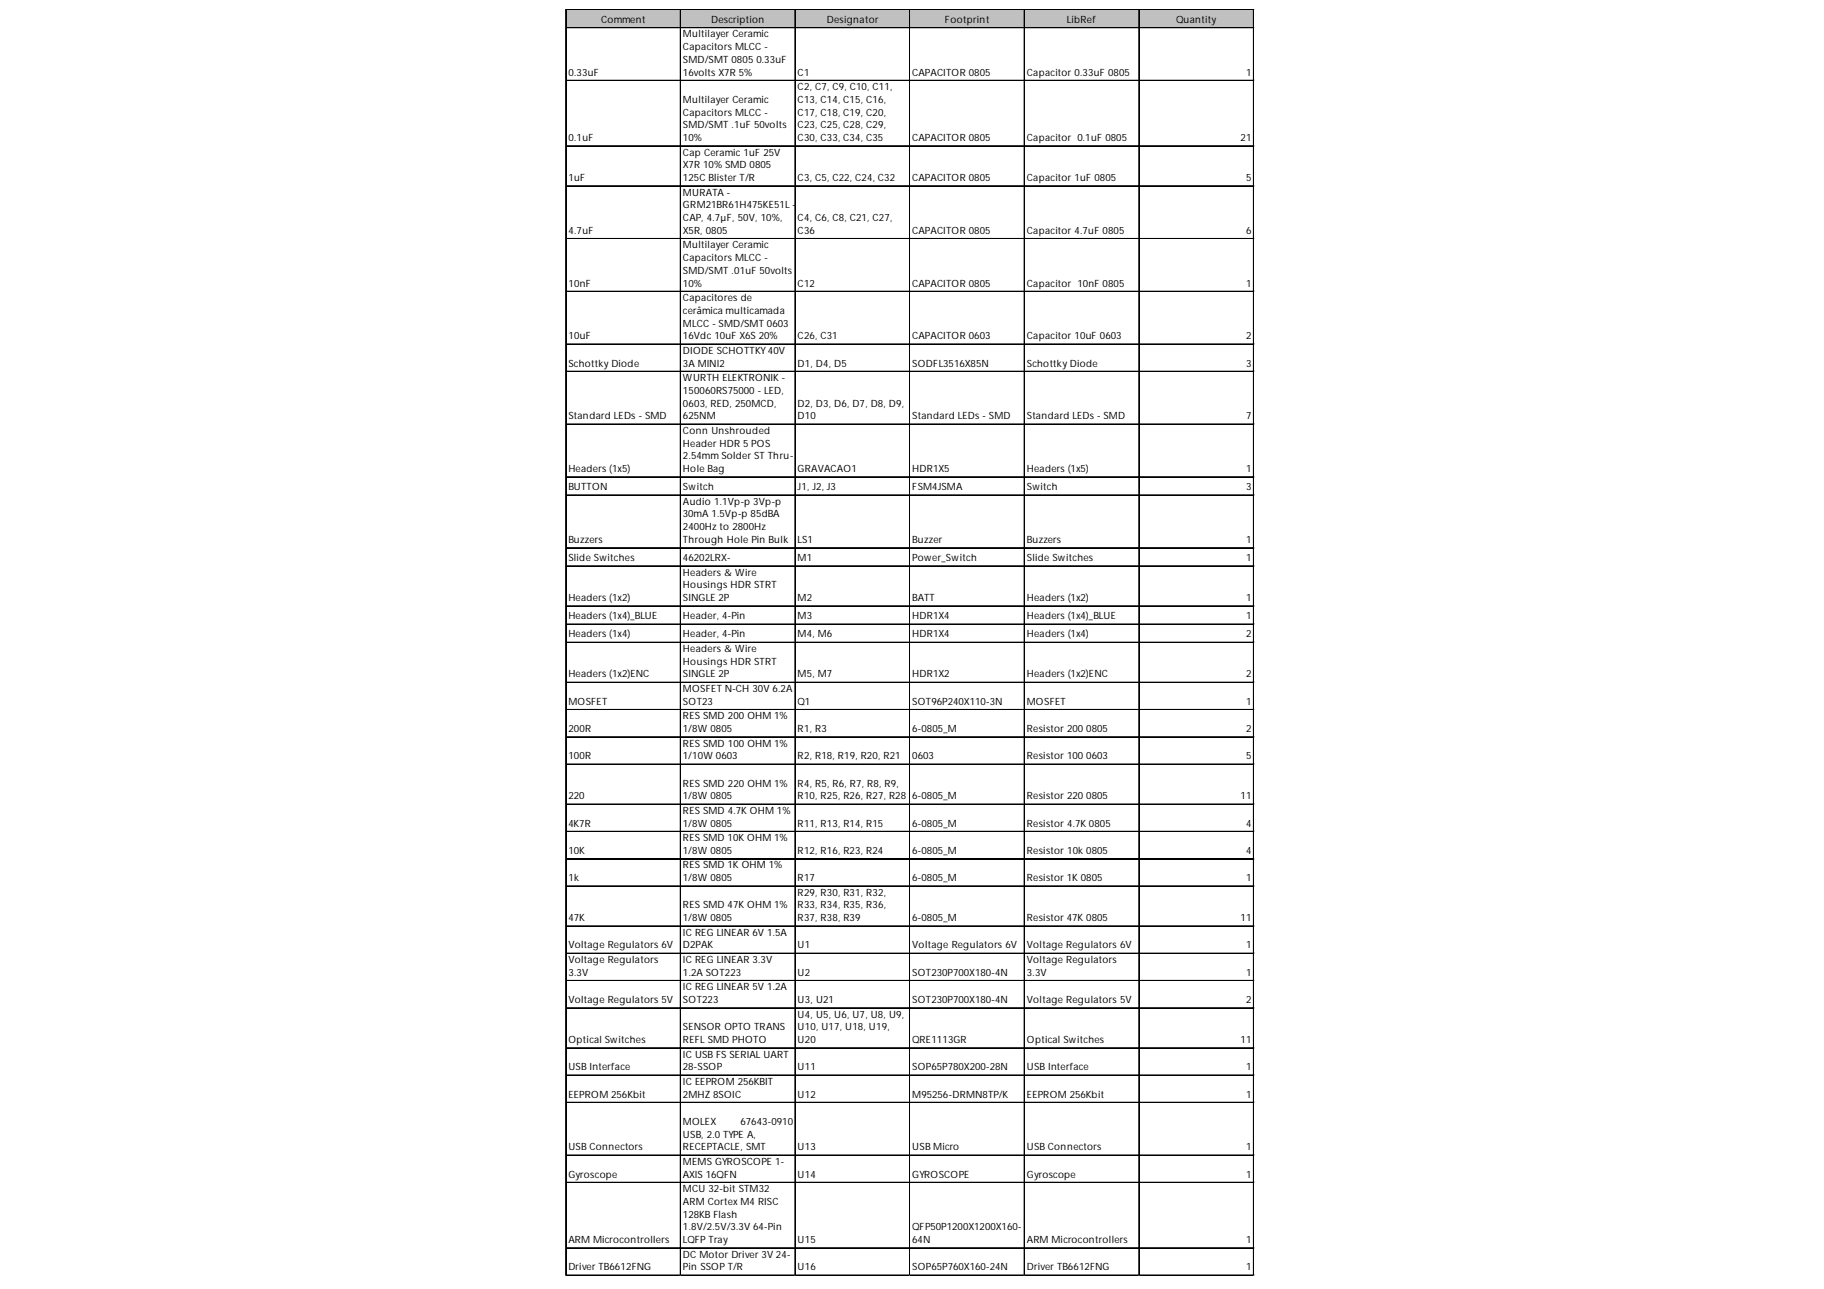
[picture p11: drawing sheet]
<svg xmlns="http://www.w3.org/2000/svg" width="297mm" height="210mm" viewBox="0 0 297 210" stroke-linecap="round" stroke-linejoin="round" font-family="sans-serif">
<defs><g id="words">
<g font-size="1.6">
<text x="97.9" y="3.7">Comment</text>
<text x="115.8" y="3.7">Description</text>
<text x="134.6" y="3.7">Designator</text>
<text x="153.9" y="3.7">Footprint</text>
<text x="173.7" y="3.7">LibRef</text>
<text x="191.5" y="3.7">Quantity</text>
<text x="111.2" y="6.1">Multilayer Ceramic</text>
<text x="111.2" y="8.2">Capacitors MLCC -</text>
<text x="111.2" y="10.2">SMD/SMT 0805 0.33uF</text>
<text x="92.6" y="12.3">0.33uF</text>
<text x="111.2" y="12.3">16volts X7R 5%</text>
<text x="111.2" y="16.7">Multilayer Ceramic</text>
<text x="129.9" y="12.3">C1</text>
<text x="129.9" y="14.7">C2, C7, C9, C10, C11,</text>
<text x="129.9" y="16.7">C13, C14, C15, C16,</text>
<text x="148.6" y="12.3">CAPACITOR 0805</text>
<text x="167.2" y="12.3">Capacitor 0.33uF 0805</text>
<text x="202.9" y="12.3">1</text>
<text x="92.6" y="23">0.1uF</text>
<text x="111.2" y="18.8">Capacitors MLCC -</text>
<text x="111.2" y="20.9">SMD/SMT .1uF 50volts</text>
<text x="111.2" y="23">10%</text>
<text x="129.9" y="18.8">C17, C18, C19, C20,</text>
<text x="129.9" y="20.9">C23, C25, C28, C29,</text>
<text x="129.9" y="23">C30, C33, C34, C35</text>
<text x="148.6" y="23">CAPACITOR 0805</text>
<text x="167.2" y="23">Capacitor 0.1uF 0805</text>
<text x="202" y="23">21</text>
<text x="92.6" y="29.5">1uF</text>
<text x="111.2" y="25.3">Cap Ceramic 1uF 25V</text>
<text x="111.2" y="27.4">X7R 10% SMD 0805</text>
<text x="111.2" y="29.5">125C Blister T/R</text>
<text x="129.9" y="29.5">C3, C5, C22, C24, C32</text>
<text x="148.6" y="29.5">CAPACITOR 0805</text>
<text x="167.2" y="29.5">Capacitor 1uF 0805</text>
<text x="202.9" y="29.5">5</text>
<text x="111.2" y="31.9">MURATA -</text>
<text x="111.2" y="33.9">GRM21BR61H475KE51L -</text>
<text x="111.2" y="36">CAP, 4.7µF, 50V, 10%,</text>
<text x="129.9" y="36">C4, C6, C8, C21, C27,</text>
<text x="92.6" y="38.1">4.7uF</text>
<text x="111.2" y="38.1">X5R, 0805</text>
<text x="111.2" y="40.4">Multilayer Ceramic</text>
<text x="129.9" y="38.1">C36</text>
<text x="148.6" y="38.1">CAPACITOR 0805</text>
<text x="167.2" y="38.1">Capacitor 4.7uF 0805</text>
<text x="202.9" y="38.1">6</text>
<text x="92.6" y="46.7">10nF</text>
<text x="111.2" y="42.5">Capacitors MLCC -</text>
<text x="111.2" y="44.6">SMD/SMT .01uF 50volts</text>
<text x="111.2" y="46.7">10%</text>
<text x="129.9" y="46.7">C12</text>
<text x="148.6" y="46.7">CAPACITOR 0805</text>
<text x="167.2" y="46.7">Capacitor 10nF 0805</text>
<text x="202.9" y="46.7">1</text>
<text x="111.2" y="49">Capacitores de</text>
<text x="111.2" y="51.1">cerâmica multicamada</text>
<text x="111.2" y="53.2">MLCC - SMD/SMT 0603</text>
<text x="92.6" y="55.2">10uF</text>
<text x="92.6" y="59.7">Schottky Diode</text>
<text x="111.2" y="55.2">16Vdc 10uF X6S 20%</text>
<text x="111.2" y="57.6">DIODE SCHOTTKY 40V</text>
<text x="111.2" y="59.7">3A MINI2</text>
<text x="129.9" y="55.2">C26, C31</text>
<text x="129.9" y="59.7">D1, D4, D5</text>
<text x="148.6" y="55.2">CAPACITOR 0603</text>
<text x="148.6" y="59.7">SODFL3516X85N</text>
<text x="167.2" y="55.2">Capacitor 10uF 0603</text>
<text x="167.2" y="59.7">Schottky Diode</text>
<text x="202.9" y="55.2">2</text>
<text x="202.9" y="59.7">3</text>
<text x="111.2" y="62.1">WURTH ELEKTRONIK -</text>
<text x="111.2" y="64.1">150060RS75000 - LED,</text>
<text x="92.6" y="68.3">Standard LEDs - SMD</text>
<text x="111.2" y="66.2">0603, RED, 250MCD,</text>
<text x="111.2" y="68.3">625NM</text>
<text x="111.2" y="70.6">Conn Unshrouded</text>
<text x="129.9" y="66.2">D2, D3, D6, D7, D8, D9,</text>
<text x="129.9" y="68.3">D10</text>
<text x="148.6" y="68.3">Standard LEDs - SMD</text>
<text x="167.2" y="68.3">Standard LEDs - SMD</text>
<text x="202.9" y="68.3">7</text>
<text x="92.6" y="76.9">Headers (1x5)</text>
<text x="111.2" y="72.7">Header HDR 5 POS</text>
<text x="111.2" y="74.8">2.54mm Solder ST Thru-</text>
<text x="111.2" y="76.9">Hole Bag</text>
<text x="129.9" y="76.9">GRAVACAO1</text>
<text x="148.6" y="76.9">HDR1X5</text>
<text x="167.2" y="76.9">Headers (1x5)</text>
<text x="202.9" y="76.9">1</text>
<text x="92.6" y="79.8">BUTTON</text>
<text x="111.2" y="79.8">Switch</text>
<text x="111.2" y="82.2">Audio 1.1Vp-p 3Vp-p</text>
<text x="129.9" y="79.8">J1, J2, J3</text>
<text x="148.6" y="79.8">FSM4JSMA</text>
<text x="167.2" y="79.8">Switch</text>
<text x="202.9" y="79.8">3</text>
<text x="92.6" y="88.4">Buzzers</text>
<text x="111.2" y="84.3">30mA 1.5Vp-p 85dBA</text>
<text x="111.2" y="86.3">2400Hz to 2800Hz</text>
<text x="111.2" y="88.4">Through Hole Pin Bulk</text>
<text x="129.9" y="88.4">LS1</text>
<text x="148.6" y="88.4">Buzzer</text>
<text x="167.2" y="88.4">Buzzers</text>
<text x="202.9" y="88.4">1</text>
<text x="92.6" y="91.4">Slide Switches</text>
<text x="111.2" y="91.4">46202LRX-</text>
<text x="111.2" y="93.7">Headers &amp; Wire</text>
<text x="111.2" y="95.8">Housings HDR STRT</text>
<text x="129.9" y="91.4">M1</text>
<text x="148.6" y="91.4">Power_Switch</text>
<text x="167.2" y="91.4">Slide Switches</text>
<text x="202.9" y="91.4">1</text>
<text x="92.6" y="97.9">Headers (1x2)</text>
<text x="92.6" y="100.8">Headers (1x4)_BLUE</text>
<text x="111.2" y="97.9">SINGLE 2P</text>
<text x="111.2" y="100.8">Header, 4-Pin</text>
<text x="129.9" y="97.9">M2</text>
<text x="129.9" y="100.8">M3</text>
<text x="148.6" y="97.9">BATT</text>
<text x="148.6" y="100.8">HDR1X4</text>
<text x="167.2" y="97.9">Headers (1x2)</text>
<text x="167.2" y="100.8">Headers (1x4)_BLUE</text>
<text x="202.9" y="97.9">1</text>
<text x="202.9" y="100.8">1</text>
<text x="92.6" y="103.8">Headers (1x4)</text>
<text x="111.2" y="103.8">Header, 4-Pin</text>
<text x="111.2" y="106.2">Headers &amp; Wire</text>
<text x="129.9" y="103.8">M4, M6</text>
<text x="148.6" y="103.8">HDR1X4</text>
<text x="167.2" y="103.8">Headers (1x4)</text>
<text x="202.9" y="103.8">2</text>
<text x="92.6" y="110.3">Headers (1x2)ENC</text>
<text x="111.2" y="108.3">Housings HDR STRT</text>
<text x="111.2" y="110.3">SINGLE 2P</text>
<text x="111.2" y="112.7">MOSFET N-CH 30V 6.2A</text>
<text x="129.9" y="110.3">M5, M7</text>
<text x="148.6" y="110.3">HDR1X2</text>
<text x="167.2" y="110.3">Headers (1x2)ENC</text>
<text x="202.9" y="110.3">2</text>
<text x="92.6" y="114.8">MOSFET</text>
<text x="92.6" y="119.2">200R</text>
<text x="111.2" y="114.8">SOT23</text>
<text x="111.2" y="117.1">RES SMD 200 OHM 1%</text>
<text x="111.2" y="119.2">1/8W 0805</text>
<text x="129.9" y="114.8">Q1</text>
<text x="129.9" y="119.2">R1, R3</text>
<text x="148.6" y="114.8">SOT96P240X110-3N</text>
<text x="148.6" y="119.2">6-0805_M</text>
<text x="167.2" y="114.8">MOSFET</text>
<text x="167.2" y="119.2">Resistor 200 0805</text>
<text x="202.9" y="114.8">1</text>
<text x="202.9" y="119.2">2</text>
<text x="92.6" y="123.6">100R</text>
<text x="111.2" y="121.6">RES SMD 100 OHM 1%</text>
<text x="111.2" y="123.6">1/10W 0603</text>
<text x="129.9" y="123.6">R2, R18, R19, R20, R21</text>
<text x="148.6" y="123.6">0603</text>
<text x="167.2" y="123.6">Resistor 100 0603</text>
<text x="202.9" y="123.6">5</text>
<text x="92.6" y="130.2">220</text>
<text x="111.2" y="128.1">RES SMD 220 OHM 1%</text>
<text x="111.2" y="130.2">1/8W 0805</text>
<text x="129.9" y="128.1">R4, R5, R6, R7, R8, R9,</text>
<text x="129.9" y="130.2">R10, R25, R26, R27, R28</text>
<text x="148.6" y="130.2">6-0805_M</text>
<text x="167.2" y="130.2">Resistor 220 0805</text>
<text x="202" y="130.2">11</text>
<text x="92.6" y="134.6">4K7R</text>
<text x="111.2" y="132.5">RES SMD 4.7K OHM 1%</text>
<text x="111.2" y="134.6">1/8W 0805</text>
<text x="111.2" y="137">RES SMD 10K OHM 1%</text>
<text x="129.9" y="134.6">R11, R13, R14, R15</text>
<text x="148.6" y="134.6">6-0805_M</text>
<text x="167.2" y="134.6">Resistor 4.7K 0805</text>
<text x="202.9" y="134.6">4</text>
<text x="92.6" y="139">10K</text>
<text x="92.6" y="143.5">1k</text>
<text x="111.2" y="139">1/8W 0805</text>
<text x="111.2" y="141.4">RES SMD 1K OHM 1%</text>
<text x="111.2" y="143.5">1/8W 0805</text>
<text x="129.9" y="139">R12, R16, R23, R24</text>
<text x="129.9" y="143.5">R17</text>
<text x="148.6" y="139">6-0805_M</text>
<text x="148.6" y="143.5">6-0805_M</text>
<text x="167.2" y="139">Resistor 10k 0805</text>
<text x="167.2" y="143.5">Resistor 1K 0805</text>
<text x="202.9" y="139">4</text>
<text x="202.9" y="143.5">1</text>
<text x="111.2" y="147.9">RES SMD 47K OHM 1%</text>
<text x="129.9" y="145.9">R29, R30, R31, R32,</text>
<text x="129.9" y="147.9">R33, R34, R35, R36,</text>
<text x="92.6" y="150">47K</text>
<text x="92.6" y="154.4">Voltage Regulators 6V</text>
<text x="111.2" y="150">1/8W 0805</text>
<text x="111.2" y="152.4">IC REG LINEAR 6V 1.5A</text>
<text x="111.2" y="154.4">D2PAK</text>
<text x="129.9" y="150">R37, R38, R39</text>
<text x="129.9" y="154.4">U1</text>
<text x="148.6" y="150">6-0805_M</text>
<text x="148.6" y="154.4">Voltage Regulators 6V</text>
<text x="167.2" y="150">Resistor 47K 0805</text>
<text x="167.2" y="154.4">Voltage Regulators 6V</text>
<text x="202" y="150">11</text>
<text x="202.9" y="154.4">1</text>
<text x="92.6" y="156.8">Voltage Regulators</text>
<text x="92.6" y="158.9">3.3V</text>
<text x="111.2" y="156.8">IC REG LINEAR 3.3V</text>
<text x="111.2" y="158.9">1.2A SOT223</text>
<text x="111.2" y="161.3">IC REG LINEAR 5V 1.2A</text>
<text x="129.9" y="158.9">U2</text>
<text x="148.6" y="158.9">SOT230P700X180-4N</text>
<text x="167.2" y="156.8">Voltage Regulators</text>
<text x="167.2" y="158.9">3.3V</text>
<text x="202.9" y="158.9">1</text>
<text x="92.6" y="163.3">Voltage Regulators 5V</text>
<text x="111.2" y="163.3">SOT223</text>
<text x="111.2" y="167.8">SENSOR OPTO TRANS</text>
<text x="129.9" y="163.3">U3, U21</text>
<text x="129.9" y="165.7">U4, U5, U6, U7, U8, U9,</text>
<text x="129.9" y="167.8">U10, U17, U18, U19,</text>
<text x="148.6" y="163.3">SOT230P700X180-4N</text>
<text x="167.2" y="163.3">Voltage Regulators 5V</text>
<text x="202.9" y="163.3">2</text>
<text x="92.6" y="169.8">Optical Switches</text>
<text x="111.2" y="169.8">REFL SMD PHOTO</text>
<text x="111.2" y="172.2">IC USB FS SERIAL UART</text>
<text x="129.9" y="169.8">U20</text>
<text x="148.6" y="169.8">QRE1113GR</text>
<text x="167.2" y="169.8">Optical Switches</text>
<text x="202" y="169.8">11</text>
<text x="92.6" y="174.3">USB Interface</text>
<text x="92.6" y="178.7">EEPROM 256Kbit</text>
<text x="111.2" y="174.3">28-SSOP</text>
<text x="111.2" y="176.7">IC EEPROM 256KBIT</text>
<text x="111.2" y="178.7">2MHZ 8SOIC</text>
<text x="129.9" y="174.3">U11</text>
<text x="129.9" y="178.7">U12</text>
<text x="148.6" y="174.3">SOP65P780X200-28N</text>
<text x="148.6" y="178.7">M95256-DRMN8TP/K</text>
<text x="167.2" y="174.3">USB Interface</text>
<text x="167.2" y="178.7">EEPROM 256Kbit</text>
<text x="202.9" y="174.3">1</text>
<text x="202.9" y="178.7">1</text>
<text x="111.2" y="183.2">MOLEX</text>
<text x="111.2" y="185.2">USB, 2.0 TYPE A,</text>
<text x="120.6" y="183.2">67643-0910</text>
<text x="92.6" y="187.3">USB Connectors</text>
<text x="92.6" y="191.8">Gyroscope</text>
<text x="111.2" y="187.3">RECEPTACLE, SMT</text>
<text x="111.2" y="189.7">MEMS GYROSCOPE 1-</text>
<text x="111.2" y="191.8">AXIS 16QFN</text>
<text x="129.9" y="187.3">U13</text>
<text x="129.9" y="191.8">U14</text>
<text x="148.6" y="187.3">USB Micro</text>
<text x="148.6" y="191.8">GYROSCOPE</text>
<text x="167.2" y="187.3">USB Connectors</text>
<text x="167.2" y="191.8">Gyroscope</text>
<text x="202.9" y="187.3">1</text>
<text x="202.9" y="191.8">1</text>
<text x="111.2" y="194.1">MCU 32-bit STM32</text>
<text x="111.2" y="196.2">ARM Cortex M4 RISC</text>
<text x="92.6" y="202.4">ARM Microcontrollers</text>
<text x="111.2" y="198.3">128KB Flash</text>
<text x="111.2" y="200.3">1.8V/2.5V/3.3V 64-Pin</text>
<text x="111.2" y="202.4">LQFP Tray</text>
<text x="129.9" y="202.4">U15</text>
<text x="148.6" y="200.3">QFP50P1200X1200X160-</text>
<text x="148.6" y="202.4">64N</text>
<text x="167.2" y="202.4">ARM Microcontrollers</text>
<text x="202.9" y="202.4">1</text>
<text x="92.6" y="206.9">Driver TB6612FNG</text>
<text x="111.2" y="204.8">DC Motor Driver 3V 24-</text>
<text x="111.2" y="206.9">Pin SSOP T/R</text>
<text x="129.9" y="206.9">U16</text>
<text x="148.6" y="206.9">SOP65P760X160-24N</text>
<text x="167.2" y="206.9">Driver TB6612FNG</text>
<text x="202.9" y="206.9">1</text>
</g>
</g></defs>
<path d="M92.2 1.6h112.1v3h-112.1z" fill="#c0c0c0"/>
<g fill="none" stroke="#000" stroke-width=".16">
<path d="M92.1 1.5v206.3M92.2 1.5v206.3M92.3 1.5h112M92.3 1.6h112M92.3 4.5h112M92.3 4.6h112M92.3 13.1h112M110.8 1.7v206.1M110.9 1.7v206.1M129.4 1.7v206.1M129.5 1.7v206.1M148.1 1.7v206.1"/>
<path d="M148.2 1.7v206.1M166.8 1.7v206.1M166.9 1.7v206.1M185.4 1.7v206.1M185.5 1.7v206.1M204.1 1.7v206.1M204.2 1.7v206.1M92.3 23.7h112M92.3 23.8h112M92.3 30.2h112M92.3 30.3h112M92.3 38.8h112"/>
<path d="M92.3 38.9h112M92.3 47.4h112M92.3 47.5h112M92.3 56h112M92.3 56.1h112M92.3 60.4h112M92.3 60.5h112M92.3 69h112M92.3 69.1h112M92.3 77.6h112M92.3 77.7h112M92.3 80.6h112"/>
<path d="M92.3 80.7h112M92.3 89.2h112M92.3 92.1h112M92.3 92.2h112M92.3 98.6h112M92.3 98.7h112M92.3 101.6h112M92.3 101.7h112M92.3 104.6h112M92.3 111.1h112M92.3 111.2h112M92.3 115.5h112"/>
<path d="M92.3 115.6h112M92.3 120h112M92.3 124.4h112M92.3 124.5h112M92.3 130.9h112M92.3 131h112M92.3 135.4h112M92.3 139.8h112M92.3 139.9h112M92.3 144.2h112M92.3 144.3h112M92.3 150.8h112"/>
<path d="M92.3 155.2h112M92.3 155.3h112M92.3 159.6h112M92.3 159.7h112M92.3 164.1h112M92.3 164.2h112M92.3 170.6h112M92.3 170.7h112M92.3 175h112M92.3 175.1h112M92.3 179.5h112M92.3 179.6h112"/>
<path d="M92.3 188.1h112M92.3 188.2h112M92.3 192.5h112M92.3 192.6h112M92.3 203.2h112M92.3 203.3h112M92.3 207.6h112M92.3 207.7h112"/>
</g>
<path d="M204.3 1.5h.1" fill="none" stroke="#d4d4d4" stroke-width=".16"/>
<path d="M204.3 1.5v.2z" fill="#d4d4d4"/>
<path d="M204.3 4.5h.1" fill="none" stroke="#d4d4d4" stroke-width=".16"/>
<path d="M204.3 4.5v.1z" fill="#d4d4d4"/>
<path d="M204.3 13.1h.1" fill="none" stroke="#d4d4d4" stroke-width=".16"/>
<path d="M204.3 13.1v.1z" fill="#d4d4d4"/>
<path d="M204.3 23.7h.1" fill="none" stroke="#d4d4d4" stroke-width=".16"/>
<path d="M204.3 23.7v.2z" fill="#d4d4d4"/>
<path d="M204.3 30.2h.1" fill="none" stroke="#d4d4d4" stroke-width=".16"/>
<path d="M204.3 30.2v.2z" fill="#d4d4d4"/>
<path d="M204.3 38.8h.1" fill="none" stroke="#d4d4d4" stroke-width=".16"/>
<path d="M204.3 38.8v.2z" fill="#d4d4d4"/>
<path d="M204.3 47.4h.1" fill="none" stroke="#d4d4d4" stroke-width=".16"/>
<path d="M204.3 47.4v.2z" fill="#d4d4d4"/>
<path d="M204.3 56h.1" fill="none" stroke="#d4d4d4" stroke-width=".16"/>
<path d="M204.3 56v.2z" fill="#d4d4d4"/>
<path d="M204.3 60.4h.1" fill="none" stroke="#d4d4d4" stroke-width=".16"/>
<path d="M204.3 60.4v.2z" fill="#d4d4d4"/>
<path d="M204.3 69h.1" fill="none" stroke="#d4d4d4" stroke-width=".16"/>
<path d="M204.3 69v.2z" fill="#d4d4d4"/>
<path d="M204.3 77.6h.1" fill="none" stroke="#d4d4d4" stroke-width=".16"/>
<path d="M204.3 77.6v.2z" fill="#d4d4d4"/>
<path d="M204.3 80.6h.1" fill="none" stroke="#d4d4d4" stroke-width=".16"/>
<path d="M204.3 80.6v.1z" fill="#d4d4d4"/>
<path d="M204.3 89.2h.1" fill="none" stroke="#d4d4d4" stroke-width=".16"/>
<path d="M204.3 89.2v.1z" fill="#d4d4d4"/>
<path d="M204.3 92.1h.1" fill="none" stroke="#d4d4d4" stroke-width=".16"/>
<path d="M204.3 92.1v.2z" fill="#d4d4d4"/>
<path d="M204.3 98.6h.1" fill="none" stroke="#d4d4d4" stroke-width=".16"/>
<path d="M204.3 98.6v.2z" fill="#d4d4d4"/>
<path d="M204.3 101.6h.1" fill="none" stroke="#d4d4d4" stroke-width=".16"/>
<path d="M204.3 101.6v.2z" fill="#d4d4d4"/>
<path d="M204.3 104.6h.1" fill="none" stroke="#d4d4d4" stroke-width=".16"/>
<path d="M204.3 104.6v.1z" fill="#d4d4d4"/>
<path d="M204.3 111.1h.1" fill="none" stroke="#d4d4d4" stroke-width=".16"/>
<path d="M204.3 111.1v.1z" fill="#d4d4d4"/>
<path d="M204.3 115.5h.1" fill="none" stroke="#d4d4d4" stroke-width=".16"/>
<path d="M204.3 115.5v.2z" fill="#d4d4d4"/>
<path d="M204.3 120h.1" fill="none" stroke="#d4d4d4" stroke-width=".16"/>
<path d="M204.3 120v.1z" fill="#d4d4d4"/>
<path d="M204.3 124.4h.1" fill="none" stroke="#d4d4d4" stroke-width=".16"/>
<path d="M204.3 124.4v.2z" fill="#d4d4d4"/>
<path d="M204.3 130.9h.1" fill="none" stroke="#d4d4d4" stroke-width=".16"/>
<path d="M204.3 130.9v.2z" fill="#d4d4d4"/>
<path d="M204.3 135.4h.1" fill="none" stroke="#d4d4d4" stroke-width=".16"/>
<path d="M204.3 135.4v.1z" fill="#d4d4d4"/>
<path d="M204.3 139.8h.1" fill="none" stroke="#d4d4d4" stroke-width=".16"/>
<path d="M204.3 139.8v.2z" fill="#d4d4d4"/>
<path d="M204.3 144.2h.1" fill="none" stroke="#d4d4d4" stroke-width=".16"/>
<path d="M204.3 144.2v.2z" fill="#d4d4d4"/>
<path d="M204.3 150.8h.1" fill="none" stroke="#d4d4d4" stroke-width=".16"/>
<path d="M204.3 150.8v.1z" fill="#d4d4d4"/>
<path d="M204.3 155.2h.1" fill="none" stroke="#d4d4d4" stroke-width=".16"/>
<path d="M204.3 155.2v.2z" fill="#d4d4d4"/>
<path d="M204.3 159.6h.1" fill="none" stroke="#d4d4d4" stroke-width=".16"/>
<path d="M204.3 159.6v.2z" fill="#d4d4d4"/>
<path d="M204.3 164.1h.1" fill="none" stroke="#d4d4d4" stroke-width=".16"/>
<path d="M204.3 164.1v.1z" fill="#d4d4d4"/>
<path d="M204.3 170.6h.1" fill="none" stroke="#d4d4d4" stroke-width=".16"/>
<path d="M204.3 170.6v.2z" fill="#d4d4d4"/>
<path d="M204.3 175h.1" fill="none" stroke="#d4d4d4" stroke-width=".16"/>
<path d="M204.3 175v.2z" fill="#d4d4d4"/>
<path d="M204.3 179.5h.1" fill="none" stroke="#d4d4d4" stroke-width=".16"/>
<path d="M204.3 179.5v.1z" fill="#d4d4d4"/>
<path d="M204.3 188.1h.1" fill="none" stroke="#d4d4d4" stroke-width=".16"/>
<path d="M204.3 188.1v.1z" fill="#d4d4d4"/>
<path d="M204.3 192.5h.1" fill="none" stroke="#d4d4d4" stroke-width=".16"/>
<path d="M204.3 192.5v.2z" fill="#d4d4d4"/>
<path d="M204.3 203.2h.1" fill="none" stroke="#d4d4d4" stroke-width=".16"/>
<path d="M204.3 203.2v.1z" fill="#d4d4d4"/>
<path d="M204.3 207.6h.1" fill="none" stroke="#d4d4d4" stroke-width=".16"/>
<path d="M204.3 207.6v.2z" fill="#d4d4d4"/>
<use href="#words"/>
</svg>
